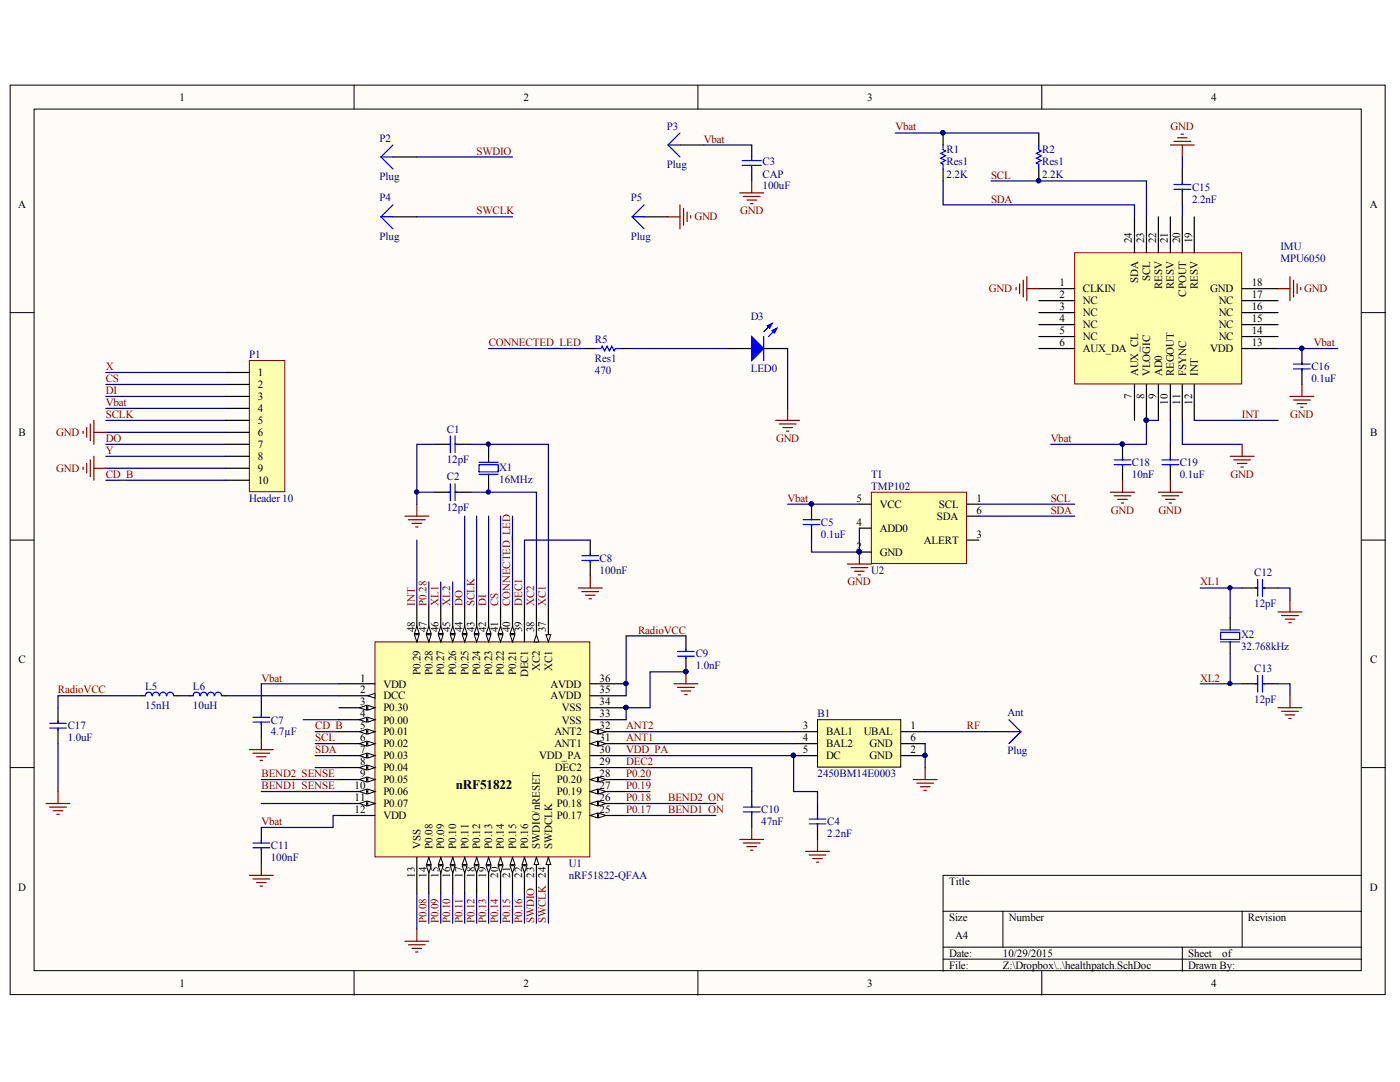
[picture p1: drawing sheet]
<svg xmlns="http://www.w3.org/2000/svg" width="279mm" height="216mm" viewBox="0 0 279 216" stroke-linecap="round" stroke-linejoin="round" font-family="sans-serif">
<defs><g id="words">
<text font-size="2.6" x="91" y="157.4">nRF51822</text>
<g font-size="2.2">
<text x="35.8" y="20.1">1</text>
<text x="104.5" y="20.1">2</text>
<text x="173" y="20.1">3</text>
<text x="241.7" y="20.1">4</text>
<text x="3.6" y="41.6">A</text>
<text x="273.4" y="41.6">A</text>
<text x="225.9" y="48.5" transform="rotate(-90 225.9 48.5)">24</text>
<text x="228.4" y="48.5" transform="rotate(-90 228.4 48.5)">23</text>
<text x="230.7" y="48.5" transform="rotate(-90 230.7 48.5)">22</text>
<text x="233.1" y="48.5" transform="rotate(-90 233.1 48.5)">21</text>
<text x="235.5" y="48.5" transform="rotate(-90 235.5 48.5)">20</text>
<text x="237.9" y="48.5" transform="rotate(-90 237.9 48.5)">19</text>
<text x="211.5" y="57.1">1</text>
<text x="211.5" y="59.5">2</text>
<text x="216.1" y="58.3">CLKIN</text>
<text x="227.2" y="56.4" transform="rotate(-90 227.2 56.4)">SDA</text>
<text x="229.5" y="56" transform="rotate(-90 229.5 56)">SCL</text>
<text x="231.9" y="57.7" transform="rotate(-90 231.9 57.7)">RESV</text>
<text x="234.3" y="57.7" transform="rotate(-90 234.3 57.7)">RESV</text>
<text x="236.7" y="59.2" transform="rotate(-90 236.7 59.2)">CPOUT</text>
<text x="239.1" y="57.7" transform="rotate(-90 239.1 57.7)">RESV</text>
<text x="241.5" y="58.3">GND</text>
<text x="249.8" y="59.5">17</text>
<text x="249.8" y="57.1">18</text>
<text x="211.5" y="61.9">3</text>
<text x="211.5" y="64.3">4</text>
<text x="216.1" y="60.7">NC</text>
<text x="216.1" y="63.1">NC</text>
<text x="216.1" y="65.5">NC</text>
<text x="243.2" y="65.5">NC</text>
<text x="243.2" y="63.1">NC</text>
<text x="243.2" y="60.7">NC</text>
<text x="249.8" y="64.3">15</text>
<text x="249.8" y="61.9">16</text>
<text x="211.5" y="66.7">5</text>
<text x="211.5" y="69.1">6</text>
<text x="216.1" y="67.9">NC</text>
<text x="216.1" y="70.2">AUX_DA</text>
<text x="241.5" y="70.2">VDD</text>
<text x="243.2" y="67.9">NC</text>
<text x="249.8" y="69.1">13</text>
<text x="249.8" y="66.7">14</text>
<text x="51.4" y="75.1">1</text>
<text x="51.4" y="77.4">2</text>
<text x="227.2" y="75.1" transform="rotate(-90 227.2 75.1)">AUX_CL</text>
<text x="229.5" y="75.1" transform="rotate(-90 229.5 75.1)">VLOGIC</text>
<text x="231.9" y="75.1" transform="rotate(-90 231.9 75.1)">AD0</text>
<text x="234.3" y="75.1" transform="rotate(-90 234.3 75.1)">REGOUT</text>
<text x="236.7" y="75.1" transform="rotate(-90 236.7 75.1)">FSYNC</text>
<text x="239.1" y="75.1" transform="rotate(-90 239.1 75.1)">INT</text>
<text x="51.4" y="79.8">3</text>
<text x="51.4" y="82.2">4</text>
<text x="225.9" y="79.7" transform="rotate(-90 225.9 79.7)">7</text>
<text x="228.4" y="79.7" transform="rotate(-90 228.4 79.7)">8</text>
<text x="230.7" y="79.7" transform="rotate(-90 230.7 79.7)">9</text>
<text x="233.1" y="80.8" transform="rotate(-90 233.1 80.8)">10</text>
<text x="235.5" y="80.8" transform="rotate(-90 235.5 80.8)">11</text>
<text x="237.9" y="80.8" transform="rotate(-90 237.9 80.8)">12</text>
<text x="3.7" y="87">B</text>
<text x="51.4" y="84.6">5</text>
<text x="51.4" y="87">6</text>
<text x="51.4" y="89.3">7</text>
<text x="273.5" y="87">B</text>
<text x="51.4" y="91.8">8</text>
<text x="51.4" y="94.2">9</text>
<text x="51.4" y="96.5">10</text>
<text x="170.9" y="100.2">5</text>
<text x="175.6" y="101.4">VCC</text>
<text x="187.4" y="101.4">SCL</text>
<text x="194.9" y="100.2">1</text>
<text x="170.9" y="104.9">4</text>
<text x="175.6" y="106.1">ADD0</text>
<text x="187" y="103.7">SDA</text>
<text x="194.9" y="102.5">6</text>
<text x="194.9" y="107.3">3</text>
<text x="170.9" y="109.7">2</text>
<text x="175.6" y="110.9">GND</text>
<text x="184.4" y="108.5">ALERT</text>
<text x="82.8" y="126.2" transform="rotate(-90 82.8 126.2)">48</text>
<text x="85.1" y="126.2" transform="rotate(-90 85.1 126.2)">47</text>
<text x="87.5" y="126.2" transform="rotate(-90 87.5 126.2)">46</text>
<text x="89.9" y="126.2" transform="rotate(-90 89.9 126.2)">45</text>
<text x="92.3" y="126.2" transform="rotate(-90 92.3 126.2)">44</text>
<text x="94.7" y="126.2" transform="rotate(-90 94.7 126.2)">43</text>
<text x="97" y="126.2" transform="rotate(-90 97 126.2)">42</text>
<text x="99.4" y="126.2" transform="rotate(-90 99.4 126.2)">41</text>
<text x="101.8" y="126.2" transform="rotate(-90 101.8 126.2)">40</text>
<text x="104.2" y="126.2" transform="rotate(-90 104.2 126.2)">39</text>
<text x="106.6" y="126.2" transform="rotate(-90 106.6 126.2)">38</text>
<text x="108.9" y="126.2" transform="rotate(-90 108.9 126.2)">37</text>
<text x="3.7" y="132.4">C</text>
<text x="71.9" y="136">1</text>
<text x="76.5" y="137.2">VDD</text>
<text x="83.9" y="134.7" transform="rotate(-90 83.9 134.7)">P0.29</text>
<text x="86.3" y="134.7" transform="rotate(-90 86.3 134.7)">P0.28</text>
<text x="88.7" y="134.7" transform="rotate(-90 88.7 134.7)">P0.27</text>
<text x="91" y="134.7" transform="rotate(-90 91 134.7)">P0.26</text>
<text x="93.5" y="134.7" transform="rotate(-90 93.5 134.7)">P0.25</text>
<text x="95.9" y="134.7" transform="rotate(-90 95.9 134.7)">P0.24</text>
<text x="98.2" y="134.7" transform="rotate(-90 98.2 134.7)">P0.23</text>
<text x="100.6" y="134.7" transform="rotate(-90 100.6 134.7)">P0.22</text>
<text x="103" y="134.7" transform="rotate(-90 103 134.7)">P0.21</text>
<text x="105.4" y="135.2" transform="rotate(-90 105.4 135.2)">DEC1</text>
<text x="107.8" y="133.8" transform="rotate(-90 107.8 133.8)">XC2</text>
<text x="109.9" y="137.2">AVDD</text>
<text x="110.2" y="133.8" transform="rotate(-90 110.2 133.8)">XC1</text>
<text x="119.7" y="136">36</text>
<text x="273.5" y="132.4">C</text>
<text x="71.9" y="138.4">2</text>
<text x="71.9" y="140.7">3</text>
<text x="71.9" y="143.1">4</text>
<text x="76.5" y="139.6">DCC</text>
<text x="76.5" y="141.9">P0.30</text>
<text x="109.9" y="139.6">AVDD</text>
<text x="112.2" y="141.9">VSS</text>
<text x="119.7" y="143.1">33</text>
<text x="119.7" y="140.7">34</text>
<text x="119.7" y="138.4">35</text>
<text x="71.9" y="145.6">5</text>
<text x="71.9" y="147.9">6</text>
<text x="76.5" y="144.4">P0.00</text>
<text x="76.5" y="146.7">P0.01</text>
<text x="76.5" y="149.1">P0.02</text>
<text x="110.6" y="149.1">ANT1</text>
<text x="110.6" y="146.7">ANT2</text>
<text x="112.2" y="144.4">VSS</text>
<text x="119.7" y="147.9">31</text>
<text x="119.7" y="145.6">32</text>
<text x="160.2" y="147.9">4</text>
<text x="160.2" y="145.6">3</text>
<text x="164.8" y="149.1">BAL2</text>
<text x="164.8" y="146.7">BAL1</text>
<text x="172.4" y="146.7">UBAL</text>
<text x="173.5" y="149.1">GND</text>
<text x="181.7" y="145.6">1</text>
<text x="181.7" y="147.9">6</text>
<text x="71.9" y="150.3">7</text>
<text x="71.9" y="152.7">8</text>
<text x="71.9" y="155.1">9</text>
<text x="76.5" y="151.5">P0.03</text>
<text x="76.5" y="153.9">P0.04</text>
<text x="107.6" y="151.5">VDD_PA</text>
<text x="110.7" y="153.9">DEC2</text>
<text x="119.7" y="150.3">30</text>
<text x="119.7" y="155.1">28</text>
<text x="119.7" y="152.7">29</text>
<text x="160.2" y="150.3">5</text>
<text x="164.8" y="151.5">DC</text>
<text x="173.5" y="151.5">GND</text>
<text x="181.7" y="150.3">2</text>
<text x="70.8" y="157.5">10</text>
<text x="70.8" y="159.8">11</text>
<text x="76.5" y="156.3">P0.05</text>
<text x="76.5" y="158.7">P0.06</text>
<text x="76.5" y="161">P0.07</text>
<text x="111.1" y="161">P0.18</text>
<text x="111.1" y="158.7">P0.19</text>
<text x="111.1" y="156.3">P0.20</text>
<text x="119.7" y="159.8">26</text>
<text x="119.7" y="157.5">27</text>
<text x="70.8" y="162.3">12</text>
<text x="76.5" y="163.5">VDD</text>
<text x="111.1" y="163.5">P0.17</text>
<text x="119.7" y="162.3">25</text>
<text x="83.9" y="169.4" transform="rotate(-90 83.9 169.4)">VSS</text>
<text x="86.3" y="169.4" transform="rotate(-90 86.3 169.4)">P0.08</text>
<text x="88.7" y="169.4" transform="rotate(-90 88.7 169.4)">P0.09</text>
<text x="91" y="169.4" transform="rotate(-90 91 169.4)">P0.10</text>
<text x="93.5" y="169.4" transform="rotate(-90 93.5 169.4)">P0.11</text>
<text x="95.9" y="169.4" transform="rotate(-90 95.9 169.4)">P0.12</text>
<text x="98.2" y="169.4" transform="rotate(-90 98.2 169.4)">P0.13</text>
<text x="100.6" y="169.4" transform="rotate(-90 100.6 169.4)">P0.14</text>
<text x="103" y="169.4" transform="rotate(-90 103 169.4)">P0.15</text>
<text x="105.4" y="169.4" transform="rotate(-90 105.4 169.4)">P0.16</text>
<text x="107.8" y="169.4" transform="rotate(-90 107.8 169.4)">SWDIO/nRESET</text>
<text x="110.2" y="169.4" transform="rotate(-90 110.2 169.4)">SWDCLK</text>
<text x="3.6" y="177.8">D</text>
<text x="82.8" y="175.1" transform="rotate(-90 82.8 175.1)">13</text>
<text x="85.1" y="175.1" transform="rotate(-90 85.1 175.1)">14</text>
<text x="87.5" y="175.1" transform="rotate(-90 87.5 175.1)">15</text>
<text x="89.9" y="175.1" transform="rotate(-90 89.9 175.1)">16</text>
<text x="92.3" y="175.1" transform="rotate(-90 92.3 175.1)">17</text>
<text x="94.7" y="175.1" transform="rotate(-90 94.7 175.1)">18</text>
<text x="97" y="175.1" transform="rotate(-90 97 175.1)">19</text>
<text x="99.4" y="175.1" transform="rotate(-90 99.4 175.1)">20</text>
<text x="101.8" y="175.1" transform="rotate(-90 101.8 175.1)">21</text>
<text x="104.2" y="175.1" transform="rotate(-90 104.2 175.1)">22</text>
<text x="106.6" y="175.1" transform="rotate(-90 106.6 175.1)">23</text>
<text x="189.4" y="176.6">Title</text>
<text x="273.4" y="177.8">D</text>
<text x="189.4" y="183.8">Size</text>
<text x="201.3" y="183.8">Number</text>
<text x="249" y="183.8">Revision</text>
<text x="189.4" y="190.9">Date:</text>
<text x="190.6" y="187.3">A4</text>
<text x="200.1" y="190.9">10/29/2015</text>
<text x="237.1" y="190.9">Sheet</text>
<text x="243.9" y="190.9">of</text>
<text x="35.8" y="196.9">1</text>
<text x="104.5" y="196.9">2</text>
<text x="173" y="196.9">3</text>
<text x="189.4" y="193.3">File:</text>
<text x="200.1" y="193.3">Z:\Dropbox\..\healthpatch.SchDoc</text>
<text x="237.1" y="193.3">Drawn By:</text>
<text x="241.7" y="196.9">4</text>
</g>
<g font-size="2.2" fill="#000080">
<text x="75.8" y="28.2">P2</text>
<text x="133.1" y="25.9">P3</text>
<text x="75.8" y="35.8">Plug</text>
<text x="133.1" y="33.5">Plug</text>
<text x="152.2" y="33">C3</text>
<text x="152.2" y="35.4">CAP</text>
<text x="188.9" y="35.4">2.2K</text>
<text x="188.9" y="30.6">R1</text>
<text x="188.9" y="33">Res1</text>
<text x="208" y="35.4">2.2K</text>
<text x="208" y="30.6">R2</text>
<text x="208" y="33">Res1</text>
<text x="75.8" y="40.2">P4</text>
<text x="125.9" y="40.2">P5</text>
<text x="152.2" y="37.8">100uF</text>
<text x="237.9" y="38">C15</text>
<text x="237.9" y="40.4">2.2nF</text>
<text x="75.8" y="47.8">Plug</text>
<text x="125.9" y="47.8">Plug</text>
<text x="255.5" y="50">IMU</text>
<text x="255.5" y="52.3">MPU6050</text>
<text x="149.8" y="63.8">D3</text>
<text x="49.7" y="71.4">P1</text>
<text x="118.7" y="68.4">R5</text>
<text x="118.7" y="74.6">470</text>
<text x="118.7" y="72.2">Res1</text>
<text x="149.8" y="74.1">LED0</text>
<text x="261.7" y="73.9">C16</text>
<text x="261.7" y="76.2">0.1uF</text>
<text x="89.2" y="86.3">C1</text>
<text x="89.2" y="92.5">12pF</text>
<text x="89.2" y="95.9">C2</text>
<text x="99.7" y="93.9">X1</text>
<text x="173.9" y="95.4">TI</text>
<text x="225.9" y="93">C18</text>
<text x="225.9" y="95.4">10nF</text>
<text x="235.4" y="93">C19</text>
<text x="235.4" y="95.4">0.1uF</text>
<text x="49.7" y="100.2">Header 10</text>
<text x="99.7" y="96.3">16MHz</text>
<text x="173.9" y="97.7">TMP102</text>
<text x="89.2" y="102">12pF</text>
<text x="163.8" y="104.9">C5</text>
<text x="163.8" y="107.3">0.1uF</text>
<text x="119.7" y="112.1">C8</text>
<text x="119.7" y="114.5">100nF</text>
<text x="173.9" y="114.5">U2</text>
<text x="250.3" y="115">C12</text>
<text x="250.3" y="121.1">12pF</text>
<text x="138.8" y="131.2">C9</text>
<text x="247.7" y="127.4">X2</text>
<text x="247.7" y="129.8">32.768kHz</text>
<text x="29" y="137.6">L5</text>
<text x="38.5" y="137.6">L6</text>
<text x="138.8" y="133.6">1.0nF</text>
<text x="250.3" y="134.1">C13</text>
<text x="29" y="141.5">15nH</text>
<text x="38.5" y="141.5">10uH</text>
<text x="163.2" y="143.1">B1</text>
<text x="201.1" y="142.9">Ant</text>
<text x="250.3" y="140.2">12pF</text>
<text x="13.5" y="145.6">C17</text>
<text x="13.5" y="147.9">1.0uF</text>
<text x="54" y="144.4">C7</text>
<text x="54" y="146.7">4.7µF</text>
<text x="163.2" y="155.1">2450BM14E0003</text>
<text x="201.1" y="150.5">Plug</text>
<text x="151.9" y="162.3">C10</text>
<text x="151.9" y="164.7">47nF</text>
<text x="165.1" y="164.7">C4</text>
<text x="165.1" y="167">2.2nF</text>
<text x="54" y="169.4">C11</text>
<text x="54" y="171.8">100nF</text>
<text x="113.5" y="173">U1</text>
<text x="113.5" y="175.4">nRF51822-QFAA</text>
</g>
<g font-size="2.2" fill="#800000">
<text x="140.4" y="28.5">Vbat</text>
<text x="178.7" y="26">Vbat</text>
<text x="233.6" y="26">GND</text>
<text x="95.1" y="30.9">SWDIO</text>
<text x="197.8" y="35.7">SCL</text>
<text x="197.8" y="40.4">SDA</text>
<text x="95.1" y="42.8">SWCLK</text>
<text x="138.6" y="44">GND</text>
<text x="147.7" y="42.8">GND</text>
<text x="197.4" y="58.3">GND</text>
<text x="260.3" y="58.3">GND</text>
<text x="97.5" y="69.1">CONNECTED_LED</text>
<text x="262.2" y="69.1">Vbat</text>
<text x="21.1" y="76.2">CS</text>
<text x="21.1" y="73.9">X</text>
<text x="21.1" y="83.4">SCLK</text>
<text x="21.1" y="78.6">DI</text>
<text x="21.1" y="81.1">Vbat</text>
<text x="247.9" y="83.4">INT</text>
<text x="257.5" y="83.4">GND</text>
<text x="11.2" y="87">GND</text>
<text x="21.1" y="88.2">DO</text>
<text x="154.9" y="88.2">GND</text>
<text x="209.7" y="88.2">Vbat</text>
<text x="11.2" y="94.2">GND</text>
<text x="21.1" y="95.4">CD_B</text>
<text x="21.1" y="90.6">Y</text>
<text x="245.6" y="95.4">GND</text>
<text x="157.2" y="100.2">Vbat</text>
<text x="209.7" y="100.2">SCL</text>
<text x="209.7" y="102.5">SDA</text>
<text x="221.7" y="102.5">GND</text>
<text x="231.2" y="102.5">GND</text>
<text x="169.2" y="116.8">GND</text>
<text x="239.5" y="116.8">XL1</text>
<text x="82.8" y="120.9" transform="rotate(-90 82.8 120.9)">INT</text>
<text x="85.1" y="120.9" transform="rotate(-90 85.1 120.9)">P0.28</text>
<text x="87.5" y="120.9" transform="rotate(-90 87.5 120.9)">XL1</text>
<text x="89.9" y="120.9" transform="rotate(-90 89.9 120.9)">XL2</text>
<text x="92.3" y="120.9" transform="rotate(-90 92.3 120.9)">DO</text>
<text x="94.7" y="120.9" transform="rotate(-90 94.7 120.9)">SCLK</text>
<text x="97" y="120.9" transform="rotate(-90 97 120.9)">DI</text>
<text x="99.4" y="120.9" transform="rotate(-90 99.4 120.9)">CS</text>
<text x="101.8" y="120.9" transform="rotate(-90 101.8 120.9)">CONNECTED_LED</text>
<text x="104.2" y="120.9" transform="rotate(-90 104.2 120.9)">DEC1</text>
<text x="106.6" y="120.9" transform="rotate(-90 106.6 120.9)">XC2</text>
<text x="108.9" y="120.9" transform="rotate(-90 108.9 120.9)">XC1</text>
<text x="127.4" y="126.5">RadioVCC</text>
<text x="52.2" y="136">Vbat</text>
<text x="239.5" y="136">XL2</text>
<text x="11.6" y="138.4">RadioVCC</text>
<text x="62.9" y="147.9">SCL</text>
<text x="62.9" y="145.6">CD_B</text>
<text x="125" y="147.9">ANT1</text>
<text x="125" y="145.6">ANT2</text>
<text x="193" y="145.6">RF</text>
<text x="52.2" y="155.1">BEND2_SENSE</text>
<text x="62.9" y="150.3">SDA</text>
<text x="125" y="150.3">VDD_PA</text>
<text x="125" y="152.7">DEC2</text>
<text x="125" y="155.1">P0.20</text>
<text x="52.2" y="157.5">BEND1_SENSE</text>
<text x="125" y="159.8">P0.18</text>
<text x="125" y="157.5">P0.19</text>
<text x="133.3" y="159.8">BEND2_ON</text>
<text x="52.2" y="164.7">Vbat</text>
<text x="125" y="162.3">P0.17</text>
<text x="133.3" y="162.3">BEND1_ON</text>
<text x="85.1" y="184.2" transform="rotate(-90 85.1 184.2)">P0.08</text>
<text x="87.5" y="184.2" transform="rotate(-90 87.5 184.2)">P0.09</text>
<text x="89.9" y="184.2" transform="rotate(-90 89.9 184.2)">P0.10</text>
<text x="92.3" y="184.2" transform="rotate(-90 92.3 184.2)">P0.11</text>
<text x="94.7" y="184.2" transform="rotate(-90 94.7 184.2)">P0.12</text>
<text x="97" y="184.2" transform="rotate(-90 97 184.2)">P0.13</text>
<text x="99.4" y="184.2" transform="rotate(-90 99.4 184.2)">P0.14</text>
<text x="101.8" y="184.2" transform="rotate(-90 101.8 184.2)">P0.15</text>
<text x="104.2" y="184.2" transform="rotate(-90 104.2 184.2)">P0.16</text>
<text x="106.6" y="184.2" transform="rotate(-90 106.6 184.2)">SWDIO</text>
<text x="108.9" y="184.2" transform="rotate(-90 108.9 184.2)">SWCLK 24</text>
</g>
</g></defs>
<g fill="#fffcf8" stroke="#000" stroke-width=".2">
<path d="M2 17h274.4v181.5h-274.4z"/>
<path d="M6.8 21.8h264.9v171.9h-264.9z"/>
</g>
<g fill="none" stroke="#000" stroke-width=".2">
<path d="M70.7 17v4.8M139.3 17v4.8M207.9 17v4.8M2 62.4h4.8M271.8 62.4h4.7M2 107.8h4.8M271.8 107.8h4.7M2 153.2h4.8M271.8 153.2h4.7M271.8 174.7h-83.6v19.1M70.7 193.8v4.8M139.3 193.8v4.8"/>
<path d="M188.2 181.8h83.6M188.2 189h83.6M188.2 191.4h83.6M200.2 181.8v7.2M207.9 193.8v4.8M236 189v4.8M247.9 181.8v7.2"/>
</g>
<path d="M214.5 50.4h33.3v26.2h-33.3z" fill="#ffffb0" stroke="#800000" stroke-width=".2"/>
<g fill="none" stroke="#000" stroke-width=".24">
<path d="M188.2 26.5v2.4M188.2 33.7v2.4M207.3 26.5v2.4M207.3 33.7v2.4M236 33.7v3.1M236 37.8v3.1M207.3 57.6h7.2M207.3 60h7.2M226.4 43.3v7.1M228.8 43.3v7.1M231.2 43.3v7.1M233.6 43.3v7.1"/>
<path d="M236 43.3v7.1M238.3 43.3v7.1M247.9 57.6h7.2M247.9 60h7.2M116.6 69.5h2.4M123.8 69.5h2.4M145.2 69.5h4.8M152.4 69.5h4.8M207.3 62.4h7.2M207.3 64.8h7.2M207.3 67.2h7.2M207.3 69.5h7.2"/>
<path d="M226.4 76.7v7.2M228.8 76.7v7.2M231.2 76.7v7.2M233.6 76.7v7.2M236 76.7v7.2M238.3 76.7v7.2M247.9 62.4h7.2M247.9 64.8h7.2M247.9 67.2h7.2M247.9 69.5h7.2M259.8 69.5v3.2M259.8 73.6v3.1"/>
<path d="M86.8 88.7h3.1M86.8 98.2h3.1M90.8 88.7h3.1M90.8 98.2h3.1M97.5 89.9v2.3M97.5 94.6v2.4M224 88.7v3.1M224 92.7v3.1M233.6 88.7v3.1M233.6 92.7v3.1M117.8 107.8v3.1M117.8 111.8v3.1"/>
<path d="M28.3 138.8h.7M34.7 138.8h.7M37.8 138.8h.7M44.3 138.8h.7M136.9 126.9v3.1M136.9 130.9v3.2M11.6 141.2v3.1M11.6 145.3v3.1M52.2 140v3.1M52.2 144.1v3.1M150 157.9v3.1M52.2 165.1v3.1"/>
<path d="M52.2 169.2v3.1M150 162v3.1M163.2 160.3v3.1M163.2 164.4v3.1"/>
</g>
<g fill="#000080" stroke="#000080" stroke-width=".2">
<circle cx="228.7" cy="83.8" r=".43"/>
<circle cx="259.8" cy="69.5" r=".43"/>
<circle cx="224" cy="88.6" r=".43"/>
<circle cx="136.8" cy="134" r=".43"/>
<circle cx="97.5" cy="88.6" r=".43"/>
<circle cx="97.5" cy="98.2" r=".43"/>
<circle cx="83.1" cy="98.2" r=".43"/>
<circle cx="124.9" cy="141.2" r=".43"/>
<circle cx="207.3" cy="36.1" r=".43"/>
<circle cx="188.2" cy="26.5" r=".43"/>
</g>
<g fill="none" stroke="#800000" stroke-width=".24">
<path d="M233.6 28.9h4.7M234.3 28.2h3.3M235 27.5h1.9M235.7 26.8h.5M236 28.9v2.4M202.8 57.4v.4M203.5 56.6v2M204.2 55.9v3.4M204.9 55.2v4.8M204.9 57.6h2.4M255.1 57.6h2.3M257.4 55.2v4.8"/>
<path d="M258.2 55.9v3.4M258.9 56.6v2M259.6 57.4v.4M257.4 79.1h4.8M258.2 79.8h3.3M259.8 76.7v2.4M154.8 83.9h4.8M155.5 84.6h3.4M156.2 85.3h1.9M156.9 86h.5M157.2 81.5v2.4M221.6 98.2h4.8"/>
<path d="M222.4 98.9h3.3M223.1 99.6h1.9M224 95.8v2.4M231.2 98.2h4.8M231.9 98.9h3.3M232.6 99.6h1.9M233.6 95.8v2.4M258.9 80.5h1.9M259.6 81.3h.5M80.8 103h4.8M81.5 103.7h3.4M82.2 104.4h1.9"/>
<path d="M82.9 105.1h.5M83.2 100.6v2.4M115.4 117.3h4.8M116.1 118h3.4M116.8 118.8h2M117.6 119.5h.4M117.8 114.9v2.4M223.8 100.4h.5M233.3 100.4h.5M134.5 136.4h4.8M135.2 137.2h3.4M135.9 137.9h1.9"/>
<path d="M136.7 138.6h.4M136.9 134.1v2.3M11.6 157.9v2.4M49.8 149.6h4.7M50.5 150.3h3.3M51.2 151h1.9M51.9 151.7h.5M52.2 147.2v2.4M182.2 155.6h4.8M183 156.3h3.3M183.7 157h1.9M184.4 157.7h.5"/>
<path d="M184.6 153.2v2.4M9.2 160.3h4.8M9.9 161h3.3M10.6 161.8h1.9M11.3 162.5h.5M49.8 174.7h4.7M50.5 175.4h3.3M51.2 176.1h1.9M51.9 176.8h.5M52.2 172.3v2.4M147.6 167.5h4.8M148.4 168.2h3.3"/>
<path d="M149.1 168.9h1.9M149.8 169.6h.5M150 165.1v2.4M160.8 169.9h4.7M161.5 170.6h3.3M162.2 171.3h1.9M162.9 172h.5M163.2 167.5v2.4M80.8 187.8h4.8M81.5 188.5h3.4M82.2 189.2h1.9M82.9 190h.5"/>
<path d="M83.2 185.4v2.4"/>
</g>
<g fill="none" stroke="#00f" stroke-width=".24">
<path d="M188.2 28.9v1l.5 .2-1 .5 1 .5-1 .5 1 .4-1 .5 .5 .3v.9M207.3 28.9v1l.5 .2-1 .5 1 .5-1 .5 1 .4-1 .5 .5 .3v.9M234.3 36.8h3.3M234.3 37.8h3.3M236 36.3v.5M236 37.8v.5M119 69.5h.9l.3-.4 .5 .9 .4-.9 .5 .9 .5-.9 .5 .9 .2-.5h1M152.4 67.2v4.7M154.1 64.5l-1.7 1.7M155 65.5l-1.6 1.7M258.2 73.6h3.3M258.2 72.7h3.3"/>
<path d="M259.8 72.2v.5M259.8 73.6v.5M89.4 88.7h.5M89.4 98.2h.5M89.9 87v3.3M89.9 96.5v3.4M90.8 87v3.3M90.8 96.5v3.4M90.8 88.7h.5M90.8 98.2h.5M95.6 92.7h3.8v1.5h-3.8zM95.6 92.2h3.8"/>
<path d="M95.6 94.6h3.8M222.4 92.7h3.3M222.4 91.8h3.3M224 91.3v.5M224 92.7v.5M231.9 92.7h3.3M231.9 91.8h3.3M233.6 91.3v.5M233.6 92.7v.5M116.1 111.8h3.4M116.1 110.9h3.4M117.8 110.4v.5"/>
<path d="M117.8 111.8v.5M30.3 138.8a.67 .67 0 0 0-.6-.7 .67 .67 0 0 0-.7 .7M31.8 138.8a.67 .67 0 0 0-.7-.7 .67 .67 0 0 0-.7 .7M33.2 138.8a.67 .67 0 0 0-.7-.7 .67 .67 0 0 0-.6 .7M34.6 138.8a.67 .67 0 0 0-.6-.7 .67 .67 0 0 0-.7 .7M39.9 138.8a.67 .67 0 0 0-.7-.7 .67 .67 0 0 0-.6 .7M41.3 138.8a.67 .67 0 0 0-.7-.7 .67 .67 0 0 0-.6 .7M42.7 138.8a.67 .67 0 0 0-.6-.7 .67 .67 0 0 0-.7 .7M44.2 138.8a.67 .67 0 0 0-.7-.7 .67 .67 0 0 0-.7 .7M135.2 130.9h3.4M135.2 130h3.4M136.9 129.5v.5"/>
<path d="M136.9 130.9v.5M9.9 145.3h3.3M9.9 144.3h3.3M11.6 143.8v.5M11.6 145.3v.5M50.5 144.1h3.3M50.5 143.1h3.3M52.2 142.7v.4M52.2 144.1v.5M50.5 169.2h3.3M50.5 168.2h3.3M52.2 167.7v.5"/>
<path d="M52.2 169.2v.4M148.4 162h3.3M148.4 161h3.3M150 160.6v.4M150 162v.5M161.5 164.4h3.3M161.5 163.4h3.3M163.2 163v.4M163.2 164.4v.5"/>
</g>
<g fill="none" stroke="#000080" stroke-width=".24">
<path d="M178.7 26.5h28.6M188.2 36.1v4.8h38.2v2.4M197.8 36.1h31v7.2M236 31.3v2.4M236 40.9v2.4M97.5 69.5h19.1M126.2 69.5h19M255.1 69.5h11.9M83.2 98.2h3.6M86.8 88.7h-3.6v11.9M93.9 98.2h13.2v22.7M93.9 88.7h15.5v32.2"/>
<path d="M97.5 88.7v1.2M97.5 97v1.2M233.6 83.9v4.8M236 83.9v4.8h11.9M238.3 83.9h16.8M85.6 116.1v4.8M88 116.1v4.8M90.3 116.1v4.8M117.8 107.8h-13.1v13.1M28.3 138.8h-16.7v2.4M35.4 138.8h2.4M45 138.8h22.7"/>
<path d="M67.7 136.4h-15.5v3.6M136.9 126.9h-11.9v11.9M136.9 134.1h-7.2v7.1h-4.7v2.4M11.6 148.4v9.5M52.2 157.9h15.5M60.5 143.6h7.2M62.9 146h4.8M62.9 148.4h4.8M62.9 150.8h4.8M62.9 153.2h4.8M125 153.2h25v4.7M125 155.6h4.7"/>
<path d="M125 157.9h4.7M184.6 146h12M184.6 148.4v4.8M67.7 162.7h-1.2v2.4h-14.3M83.2 178.2v7.2M85.6 178.2v6M88 178.2v6M90.3 178.2v6M92.7 178.2v6M95.1 178.2v6M97.5 178.2v6M99.9 178.2v6"/>
<path d="M102.3 178.2v6M104.7 178.2v6M107.1 178.2v6M109.4 178.2v6"/>
</g>
<g fill="#00f" stroke="#00f" stroke-width=".24">
<path d="M150 67.2l2.4 2.3-2.4 2.4z"/>
<path d="M154.1 66l.9-.5-.4 .9z"/>
<path d="M153.1 65l1-.5-.5 1z"/>
</g>
<path d="M163.2 143.6h16.6v9.5h-16.6z" fill="#ffffb0" stroke="#000" stroke-width=".2"/>
<path d="M158.4 150.8h4.8M158.4 148.4h4.8M158.4 146h4.8M179.9 150.8h4.7M179.9 148.4h4.7M179.9 146h4.7" fill="none" stroke="#000" stroke-width=".24"/>
<g fill="#000080" stroke="#000080" stroke-width=".2">
<circle cx="158.3" cy="150.7" r=".43"/>
<circle cx="184.6" cy="150.7" r=".43"/>
</g>
<path d="M125 150.8h33.4v7.1h4.8v2.4M125 146h33.4M125 148.4h33.4" fill="none" stroke="#000080" stroke-width=".24"/>
<path d="M74.8 128.1h42.9v42.9h-42.9z" fill="#ffffb0" stroke="#800000" stroke-width=".2"/>
<path d="M67.7 136.4h7.1M117.8 150.8h7.2M117.8 148.4h7.2M67.7 162.7h7.1M83.2 171.1v7.1" fill="none" stroke="#000" stroke-width=".24"/>
<g fill="#fffcf8" stroke="#000" stroke-width=".2">
<path d="M117.8 148.4l1.4-.5v1z"/>
<path d="M119.5 147.9l1.4 .5-1.4 .5z"/>
</g>
<path d="M117.8 146h7.2" fill="none" stroke="#000" stroke-width=".24"/>
<g fill="#fffcf8" stroke="#000" stroke-width=".2">
<path d="M117.8 146l1.4-.5v1z"/>
<path d="M119.5 145.5l1.4 .5-1.4 .5z"/>
</g>
<path d="M109.4 120.9v7.2M117.8 138.8h7.2M117.8 136.4h7.2M117.8 143.6h7.2M117.8 141.2h7.2" fill="none" stroke="#000" stroke-width=".24"/>
<g fill="#000080" stroke="#000080" stroke-width=".2">
<circle cx="124.9" cy="141.2" r=".43"/>
<circle cx="124.9" cy="136.4" r=".43"/>
</g>
<path d="M109 126.6h.9l-.5 1.5z" fill="#fffcf8" stroke="#000" stroke-width=".2"/>
<path d="M107.1 120.9v7.2" fill="none" stroke="#000" stroke-width=".24"/>
<path d="M107.1 126.6l.4 1.5h-.9z" fill="#fffcf8" stroke="#000" stroke-width=".2"/>
<path d="M67.7 138.8h7.1" fill="none" stroke="#000" stroke-width=".24"/>
<path d="M73.4 138.8l1.4-.4v.9z" fill="#fffcf8" stroke="#000" stroke-width=".2"/>
<path d="M67.7 141.2h7.1" fill="none" stroke="#000" stroke-width=".24"/>
<g fill="#fffcf8" stroke="#000" stroke-width=".2">
<path d="M73.4 140.7l1.4 .5-1.4 .5z"/>
<path d="M71.7 141.2l1.5-.5v1z"/>
</g>
<path d="M67.7 143.6h7.1" fill="none" stroke="#000" stroke-width=".24"/>
<g fill="#fffcf8" stroke="#000" stroke-width=".2">
<path d="M73.4 143.1l1.4 .5-1.4 .5z"/>
<path d="M71.7 143.6l1.5-.5v1z"/>
</g>
<path d="M67.7 146h7.1" fill="none" stroke="#000" stroke-width=".24"/>
<g fill="#fffcf8" stroke="#000" stroke-width=".2">
<path d="M73.4 145.5l1.4 .5-1.4 .5z"/>
<path d="M71.7 146l1.5-.5v1z"/>
</g>
<path d="M67.7 148.4h7.1" fill="none" stroke="#000" stroke-width=".24"/>
<g fill="#fffcf8" stroke="#000" stroke-width=".2">
<path d="M73.4 147.9l1.4 .5-1.4 .5z"/>
<path d="M71.7 148.4l1.5-.5v1z"/>
</g>
<path d="M67.7 150.8h7.1" fill="none" stroke="#000" stroke-width=".24"/>
<g fill="#fffcf8" stroke="#000" stroke-width=".2">
<path d="M73.4 150.3l1.4 .5-1.4 .5z"/>
<path d="M71.7 150.8l1.5-.5v1z"/>
</g>
<path d="M67.7 153.2h7.1" fill="none" stroke="#000" stroke-width=".24"/>
<g fill="#fffcf8" stroke="#000" stroke-width=".2">
<path d="M73.4 152.7l1.4 .5-1.4 .4z"/>
<path d="M71.7 153.2l1.5-.5v.9z"/>
</g>
<path d="M67.7 155.6h7.1" fill="none" stroke="#000" stroke-width=".24"/>
<g fill="#fffcf8" stroke="#000" stroke-width=".2">
<path d="M73.4 155.1l1.4 .5-1.4 .4z"/>
<path d="M71.7 155.6l1.5-.5v.9z"/>
</g>
<path d="M67.7 157.9h7.1" fill="none" stroke="#000" stroke-width=".24"/>
<g fill="#fffcf8" stroke="#000" stroke-width=".2">
<path d="M73.4 157.5l1.4 .4-1.4 .5z"/>
<path d="M71.7 157.9l1.5-.4v.9z"/>
</g>
<path d="M67.7 160.3h7.1" fill="none" stroke="#000" stroke-width=".24"/>
<g fill="#fffcf8" stroke="#000" stroke-width=".2">
<path d="M73.4 159.9l1.4 .4-1.4 .5z"/>
<path d="M71.7 160.3l1.5-.4v.9z"/>
</g>
<path d="M85.6 171.1v7.1" fill="none" stroke="#000" stroke-width=".24"/>
<g fill="#fffcf8" stroke="#000" stroke-width=".2">
<path d="M85.6 171.1l.5 1.4h-1z"/>
<path d="M85.1 172.8h1l-.5 1.4z"/>
</g>
<path d="M88 171.1v7.1" fill="none" stroke="#000" stroke-width=".24"/>
<g fill="#fffcf8" stroke="#000" stroke-width=".2">
<path d="M88 171.1l.4 1.4h-.9z"/>
<path d="M87.5 172.8h.9l-.4 1.4z"/>
</g>
<path d="M90.3 171.1v7.1" fill="none" stroke="#000" stroke-width=".24"/>
<g fill="#fffcf8" stroke="#000" stroke-width=".2">
<path d="M90.3 171.1l.5 1.4h-.9z"/>
<path d="M89.9 172.8h.9l-.5 1.4z"/>
</g>
<path d="M92.7 171.1v7.1" fill="none" stroke="#000" stroke-width=".24"/>
<g fill="#fffcf8" stroke="#000" stroke-width=".2">
<path d="M92.7 171.1l.5 1.4h-.9z"/>
<path d="M92.3 172.8h.9l-.5 1.4z"/>
</g>
<path d="M102.3 120.9v7.2M104.7 120.9v7.2" fill="none" stroke="#000" stroke-width=".24"/>
<g fill="#fffcf8" stroke="#000" stroke-width=".2">
<path d="M101.8 126.6h1l-.5 1.5z"/>
<path d="M102.3 125l.5 1.4h-1z"/>
</g>
<path d="M99.9 120.9v7.2" fill="none" stroke="#000" stroke-width=".24"/>
<g fill="#fffcf8" stroke="#000" stroke-width=".2">
<path d="M99.4 126.6h1l-.5 1.5z"/>
<path d="M99.9 125l.5 1.4h-1z"/>
</g>
<path d="M97.5 120.9v7.2" fill="none" stroke="#000" stroke-width=".24"/>
<g fill="#fffcf8" stroke="#000" stroke-width=".2">
<path d="M97 126.6h1l-.5 1.5z"/>
<path d="M97.5 125l.5 1.4h-1z"/>
</g>
<path d="M95.1 120.9v7.2" fill="none" stroke="#000" stroke-width=".24"/>
<g fill="#fffcf8" stroke="#000" stroke-width=".2">
<path d="M94.6 126.6h1l-.5 1.5z"/>
<path d="M95.1 125l.5 1.4h-1z"/>
</g>
<path d="M92.7 120.9v7.2" fill="none" stroke="#000" stroke-width=".24"/>
<g fill="#fffcf8" stroke="#000" stroke-width=".2">
<path d="M92.3 126.6h.9l-.5 1.5z"/>
<path d="M92.7 125l.5 1.4h-.9z"/>
</g>
<path d="M88 120.9v7.2" fill="none" stroke="#000" stroke-width=".24"/>
<g fill="#fffcf8" stroke="#000" stroke-width=".2">
<path d="M87.5 126.6h.9l-.4 1.5z"/>
<path d="M88 125l.4 1.4h-.9z"/>
</g>
<path d="M90.3 120.9v7.2" fill="none" stroke="#000" stroke-width=".24"/>
<g fill="#fffcf8" stroke="#000" stroke-width=".2">
<path d="M89.9 126.6h.9l-.5 1.5z"/>
<path d="M90.3 125l.5 1.4h-.9z"/>
</g>
<path d="M83.2 120.9v7.2" fill="none" stroke="#000" stroke-width=".24"/>
<g fill="#fffcf8" stroke="#000" stroke-width=".2">
<path d="M82.7 126.6h1l-.5 1.5z"/>
<path d="M83.2 125l.5 1.4h-1z"/>
</g>
<path d="M85.6 120.9v7.2" fill="none" stroke="#000" stroke-width=".24"/>
<g fill="#fffcf8" stroke="#000" stroke-width=".2">
<path d="M85.1 126.6h1l-.5 1.5z"/>
<path d="M85.6 125l.5 1.4h-1z"/>
</g>
<path d="M117.8 162.7h7.2" fill="none" stroke="#000" stroke-width=".24"/>
<g fill="#fffcf8" stroke="#000" stroke-width=".2">
<path d="M117.8 162.7l1.4-.5v1z"/>
<path d="M119.5 162.2l1.4 .5-1.4 .5z"/>
</g>
<path d="M117.8 160.3h7.2" fill="none" stroke="#000" stroke-width=".24"/>
<g fill="#fffcf8" stroke="#000" stroke-width=".2">
<path d="M117.8 160.3l1.4-.4v.9z"/>
<path d="M119.5 159.9l1.4 .4-1.4 .5z"/>
</g>
<path d="M117.8 157.9h7.2" fill="none" stroke="#000" stroke-width=".24"/>
<g fill="#fffcf8" stroke="#000" stroke-width=".2">
<path d="M117.8 157.9l1.4-.4v.9z"/>
<path d="M119.5 157.5l1.4 .4-1.4 .5z"/>
</g>
<path d="M117.8 155.6h7.2" fill="none" stroke="#000" stroke-width=".24"/>
<g fill="#fffcf8" stroke="#000" stroke-width=".2">
<path d="M117.8 155.6l1.4-.5v.9z"/>
<path d="M119.5 155.1l1.4 .5-1.4 .4z"/>
</g>
<path d="M117.8 153.2h7.2M95.1 171.1v7.1" fill="none" stroke="#000" stroke-width=".24"/>
<g fill="#fffcf8" stroke="#000" stroke-width=".2">
<path d="M95.1 171.1l.5 1.4h-1z"/>
<path d="M94.6 172.8h1l-.5 1.4z"/>
</g>
<path d="M97.5 171.1v7.1" fill="none" stroke="#000" stroke-width=".24"/>
<g fill="#fffcf8" stroke="#000" stroke-width=".2">
<path d="M97.5 171.1l.5 1.4h-1z"/>
<path d="M97 172.8h1l-.5 1.4z"/>
</g>
<path d="M99.9 171.1v7.1" fill="none" stroke="#000" stroke-width=".24"/>
<g fill="#fffcf8" stroke="#000" stroke-width=".2">
<path d="M99.9 171.1l.5 1.4h-1z"/>
<path d="M99.4 172.8h1l-.5 1.4z"/>
</g>
<path d="M102.3 171.1v7.1" fill="none" stroke="#000" stroke-width=".24"/>
<g fill="#fffcf8" stroke="#000" stroke-width=".2">
<path d="M102.3 171.1l.5 1.4h-1z"/>
<path d="M101.8 172.8h1l-.5 1.4z"/>
</g>
<path d="M107.1 171.1v7.1" fill="none" stroke="#000" stroke-width=".24"/>
<path d="M107.1 171.1l.4 1.4h-.9z" fill="#fffcf8" stroke="#000" stroke-width=".2"/>
<path d="M109.4 171.1v7.1" fill="none" stroke="#000" stroke-width=".24"/>
<path d="M109.4 171.1l.5 1.4h-.9z" fill="#fffcf8" stroke="#000" stroke-width=".2"/>
<path d="M104.7 171.1v7.1" fill="none" stroke="#000" stroke-width=".24"/>
<g fill="#fffcf8" stroke="#000" stroke-width=".2">
<path d="M104.7 171.1l.4 1.4h-.9z"/>
<path d="M104.2 172.8h.9l-.4 1.4z"/>
</g>
<g fill="#000080" stroke="#000080" stroke-width=".2">
<circle cx="124.9" cy="141.2" r=".43"/>
<circle cx="124.9" cy="136.4" r=".43"/>
<circle cx="245.5" cy="117.3" r=".43"/>
<circle cx="245.5" cy="136.4" r=".43"/>
<circle cx="228.7" cy="83.8" r=".43"/>
</g>
<g fill="none" stroke="#800000" stroke-width=".24">
<path d="M147.6 38.5h4.8M148.4 39.2h3.3M149.1 39.9h1.9M150 36.1v2.4M133.3 43.3h2.4M135.7 40.9v4.8M136.4 41.6v3.3M137.1 42.3v1.9M137.8 43v.5M149.8 40.6h.5M257.4 119.7v2.4M255.1 122.1h4.7"/>
<path d="M255.8 122.8h3.3M256.5 123.5h1.9M257.2 124.3h.5M257.4 138.8v2.4M255.1 141.2h4.7M255.8 141.9h3.3M256.5 142.7h1.9M257.2 143.4h.5"/>
</g>
<path d="M135.7 28.9h4.8M150 28.9v2.4M150 33.7v2.4M128.5 43.3h4.8M247.9 117.3h3.1M252 117.3h3.1M245.5 123.3v2.4M245.5 128.1v2.4M247.9 136.4h3.1M252 136.4h3.1M196.6 146h4.7" fill="none" stroke="#000" stroke-width=".24"/>
<g fill="none" stroke="#00f" stroke-width=".24">
<path d="M133.3 28.9l2.4 2.4M133.3 28.9h2.4M135.7 26.5l-2.4 2.4M148.1 32h3.8M148.1 33h3.8M150 31.3v.7M150 33v.7M126.2 43.3l2.3 2.4M126.2 43.3h2.3M128.5 40.9l-2.3 2.4M250.5 117.3h.5M251 115.7v3.3"/>
<path d="M252 115.7v3.3M252 117.3h.4M243.6 126.2h3.8v1.4h-3.8zM243.6 125.7h3.8M243.6 128.1h3.8M250.5 136.4h.5M251 134.8v3.3M252 134.8v3.3M252 136.4h.4M201.3 143.6l2.4 2.4M201.3 146h2.4M203.7 146l-2.4 2.4"/>
</g>
<g fill="none" stroke="#000080" stroke-width=".24">
<path d="M83.2 31.3h19.1M140.5 28.9h9.5M83.2 43.3h19.1M21.1 74.3h23.9M21.1 76.7h23.9M21.1 79.1h23.9M157.2 69.5v12M21.1 81.5h23.9M21.1 83.9h23.9M21.1 86.3h23.9M21.1 88.7h23.9M21.1 91h23.9"/>
<path d="M231.2 83.9h-2.4v4.8h-19.1M239.5 117.3h8.4M245.5 117.3v6M255.1 117.3h2.3v2.4M239.5 136.4h8.4M245.5 130.5v5.9M255.1 136.4h2.3v2.4M52.2 155.6h15.5M52.2 160.3h15.5M125 160.3h17.9M125 162.7h17.9"/>
</g>
<path d="M49.8 71.9h7v26.2h-7z" fill="#ffffb0" stroke="#800000" stroke-width=".2"/>
<path d="M45 74.3h4.8M45 76.7h4.8M45 79.1h4.8M45 81.5h4.8M45 83.9h4.8M45 86.3h4.8M45 88.7h4.8M45 91h4.8M45 93.4h4.8M45 95.8h4.8" fill="none" stroke="#000" stroke-width=".24"/>
<path d="M21.1 93.4h23.9M21.1 95.8h23.9M83.2 107.8v13.1M92.7 103v17.9M95.1 103v17.9M97.5 103v17.9M99.9 103v17.9M102.3 103v17.9" fill="none" stroke="#000080" stroke-width=".24"/>
<path d="M173.9 98.2h19v14.3h-19z" fill="#ffffb0" stroke="#800000" stroke-width=".2"/>
<path d="M78.4 31.3h4.8M78.4 43.3h4.8M162 100.6v3.1M162 104.7v3.1M171.5 100.6h2.4M171.5 105.4h2.4M171.5 110.2h2.4M193 100.6h2.4M193 103h2.4M193 107.8h2.4" fill="none" stroke="#000" stroke-width=".24"/>
<g fill="#000080" stroke="#000080" stroke-width=".2">
<circle cx="171.5" cy="110.1" r=".43"/>
<circle cx="161.9" cy="100.6" r=".43"/>
</g>
<path d="M157.2 100.6h14.3M171.5 105.4v4.8h-9.5v-2.4M195.4 100.6h19.1M195.4 103h19.1" fill="none" stroke="#000080" stroke-width=".24"/>
<g fill="none" stroke="#800000" stroke-width=".24">
<path d="M16.6 86v.5M16.6 93.2v.5M17.3 85.3v1.9M17.3 92.5v1.9M18 84.6v3.3M18 91.8v3.3M18.7 83.9v4.8M18.7 91v4.8M18.7 86.3h2.4M18.7 93.4h2.4M245.5 91h4.8M246.2 91.8h3.4"/>
<path d="M246.9 92.5h1.9M247.7 93.2h.4M247.9 88.7v2.3M169.1 112.5h4.8M169.8 113.3h3.4M170.6 114h1.9M171.3 114.7h.4M171.5 110.2v2.3"/>
</g>
<path d="M76 31.3l2.4 2.4M76 31.3h2.4M78.4 28.9l-2.4 2.4M76 43.3l2.4 2.4M76 43.3h2.4M78.4 40.9l-2.4 2.4M160.3 104.7h3.3M160.3 103.7h3.3M162 103.2v.5M162 104.7v.4" fill="none" stroke="#00f" stroke-width=".24"/>
<use href="#words"/>
</svg>
